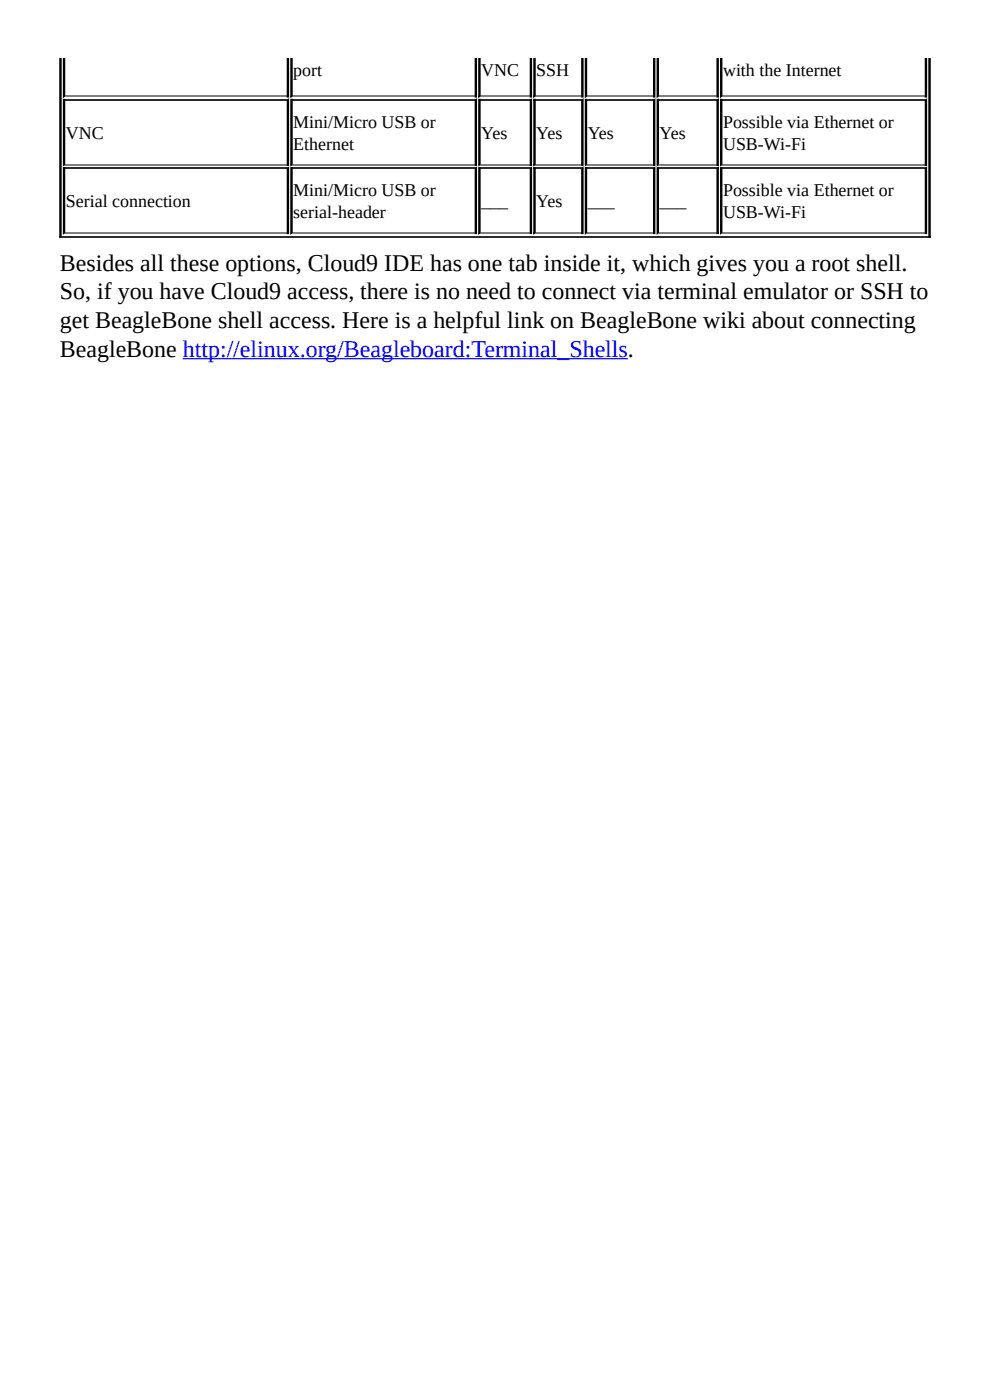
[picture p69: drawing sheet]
<svg xmlns="http://www.w3.org/2000/svg" width="210mm" height="297mm" viewBox="0 0 210 297" stroke-linecap="round" stroke-linejoin="round" font-family="sans-serif">
<defs><g id="words">
<g font-size="5.1">
<text x="12.7" y="57.4">Besides all these options, Cloud9 IDE has one tab inside it, which gives you a root shell.</text>
<text x="12.7" y="63.5">So, if you have Cloud9 access, there is no need to connect via terminal emulator or SSH to</text>
<text x="12.7" y="69.6">get BeagleBone shell access. Here is a helpful link on BeagleBone wiki about connecting</text>
<text x="12.7" y="75.7">BeagleBone http://elinux.org/Beagleboard:Terminal_Shells.</text>
</g>
<g font-size="3.8">
<text x="62.2" y="16.1">port</text>
<text x="102.1" y="16.1">VNC</text>
<text x="113.8" y="16.1">SSH</text>
<text x="153.4" y="16.1">with the Internet</text>
<text x="14" y="29.5">VNC</text>
<text x="62.2" y="27.2">Mini/Micro USB or</text>
<text x="102.1" y="29.5">Yes</text>
<text x="113.8" y="29.5">Yes</text>
<text x="124.7" y="29.5">Yes</text>
<text x="139.9" y="29.5">Yes</text>
<text x="153.4" y="27.2">Possible via Ethernet or</text>
<text x="62.2" y="31.8">Ethernet</text>
<text x="153.4" y="31.8">USB-Wi-Fi</text>
<text x="62.2" y="41.7">Mini/Micro USB or</text>
<text x="153.4" y="41.7">Possible via Ethernet or</text>
<text x="14" y="44">Serial connection</text>
<text x="62.2" y="46.2">serial-header</text>
<text x="102.1" y="44">___</text>
<text x="113.8" y="44">Yes</text>
<text x="124.7" y="44">___</text>
<text x="139.9" y="44">___</text>
<text x="153.4" y="46.2">USB-Wi-Fi</text>
</g>
</g></defs>
<path d="M12.7 50.2h184.6" fill="none" stroke="#2c2c2c" stroke-width=".25"/>
<path d="M12.7 12.4h.3v37.7l-.3 .2z" fill-rule="evenodd" fill="#808080" stroke="#000" stroke-width=".25"/>
<path d="M197 12.4h.3v37.9h-.3z" fill-rule="evenodd" fill="#2c2c2c" stroke="#000" stroke-width=".25"/>
<path d="M13.5 20.5h47.7" fill="none" stroke="#808080" stroke-width=".25"/>
<path d="M13.5 12.4h.2v7.9l-.2 .3z" fill-rule="evenodd" fill="#2c2c2c" stroke="#000" stroke-width=".25"/>
<path d="M60.9 12.4h.3v8.2h-.3z" fill-rule="evenodd" fill="#808080" stroke="#000" stroke-width=".25"/>
<path d="M61.7 20.5h39.4" fill="none" stroke="#808080" stroke-width=".25"/>
<path d="M61.7 12.4h.3v7.9l-.3 .3z" fill-rule="evenodd" fill="#2c2c2c" stroke="#000" stroke-width=".25"/>
<path d="M100.8 12.4h.3v8.2h-.3z" fill-rule="evenodd" fill="#808080" stroke="#000" stroke-width=".25"/>
<path d="M101.6 20.5h11.1" fill="none" stroke="#808080" stroke-width=".25"/>
<path d="M101.6 12.4h.2v7.9l-.2 .3z" fill-rule="evenodd" fill="#2c2c2c" stroke="#000" stroke-width=".25"/>
<path d="M112.5 12.4h.2v8.2h-.2z" fill-rule="evenodd" fill="#808080" stroke="#000" stroke-width=".25"/>
<path d="M113.3 20.5h10.4" fill="none" stroke="#808080" stroke-width=".25"/>
<path d="M113.3 12.4h.2v7.9l-.2 .3z" fill-rule="evenodd" fill="#2c2c2c" stroke="#000" stroke-width=".25"/>
<path d="M123.4 12.4h.3v8.2h-.3z" fill-rule="evenodd" fill="#808080" stroke="#000" stroke-width=".25"/>
<path d="M124.2 20.5h14.7" fill="none" stroke="#808080" stroke-width=".25"/>
<path d="M124.2 12.4h.2v7.9l-.2 .3z" fill-rule="evenodd" fill="#2c2c2c" stroke="#000" stroke-width=".25"/>
<path d="M138.6 12.4h.3v8.2h-.3z" fill-rule="evenodd" fill="#808080" stroke="#000" stroke-width=".25"/>
<path d="M139.4 20.5h13" fill="none" stroke="#808080" stroke-width=".25"/>
<path d="M139.4 12.4h.3v7.9l-.3 .3z" fill-rule="evenodd" fill="#2c2c2c" stroke="#000" stroke-width=".25"/>
<path d="M152.1 12.4h.3v8.2h-.3z" fill-rule="evenodd" fill="#808080" stroke="#000" stroke-width=".25"/>
<path d="M152.9 20.5h43.6" fill="none" stroke="#808080" stroke-width=".25"/>
<path d="M152.9 12.4h.2v7.9l-.2 .3z" fill-rule="evenodd" fill="#2c2c2c" stroke="#000" stroke-width=".25"/>
<path d="M196.3 12.4h.2v8.2h-.2z" fill-rule="evenodd" fill="#808080" stroke="#000" stroke-width=".25"/>
<path d="M13.5 21.2h47.7" fill="none" stroke="#2c2c2c" stroke-width=".25"/>
<path d="M13.5 34.9h47.7" fill="none" stroke="#808080" stroke-width=".25"/>
<path d="M13.5 21.1h.2v13.7l-.2 .3z" fill-rule="evenodd" fill="#2c2c2c" stroke="#000" stroke-width=".25"/>
<path d="M61.2 21.1v14h-.3v-13.8z" fill-rule="evenodd" fill="#808080" stroke="#000" stroke-width=".25"/>
<path d="M61.7 21.2h39.4" fill="none" stroke="#2c2c2c" stroke-width=".25"/>
<path d="M61.7 34.9h39.4" fill="none" stroke="#808080" stroke-width=".25"/>
<path d="M61.7 21.1h.3v13.7l-.3 .3z" fill-rule="evenodd" fill="#2c2c2c" stroke="#000" stroke-width=".25"/>
<path d="M101.1 21.1v14h-.3v-13.8z" fill-rule="evenodd" fill="#808080" stroke="#000" stroke-width=".25"/>
<path d="M101.6 21.2h11.1" fill="none" stroke="#2c2c2c" stroke-width=".25"/>
<path d="M101.6 34.9h11.1" fill="none" stroke="#808080" stroke-width=".25"/>
<path d="M101.6 21.1h.2v13.7l-.2 .3z" fill-rule="evenodd" fill="#2c2c2c" stroke="#000" stroke-width=".25"/>
<path d="M112.7 21.1v14h-.2v-13.8z" fill-rule="evenodd" fill="#808080" stroke="#000" stroke-width=".25"/>
<path d="M113.3 21.2h10.4" fill="none" stroke="#2c2c2c" stroke-width=".25"/>
<path d="M113.3 34.9h10.4" fill="none" stroke="#808080" stroke-width=".25"/>
<path d="M113.3 21.1h.2v13.7l-.2 .3z" fill-rule="evenodd" fill="#2c2c2c" stroke="#000" stroke-width=".25"/>
<path d="M123.7 21.1v14h-.3v-13.8z" fill-rule="evenodd" fill="#808080" stroke="#000" stroke-width=".25"/>
<path d="M124.2 21.2h14.7" fill="none" stroke="#2c2c2c" stroke-width=".25"/>
<path d="M124.2 34.9h14.7" fill="none" stroke="#808080" stroke-width=".25"/>
<path d="M124.2 21.1h.2v13.7l-.2 .3z" fill-rule="evenodd" fill="#2c2c2c" stroke="#000" stroke-width=".25"/>
<path d="M138.9 21.1v14h-.3v-13.8z" fill-rule="evenodd" fill="#808080" stroke="#000" stroke-width=".25"/>
<path d="M139.4 21.2h13" fill="none" stroke="#2c2c2c" stroke-width=".25"/>
<path d="M139.4 34.9h13" fill="none" stroke="#808080" stroke-width=".25"/>
<path d="M139.4 21.1h.3v13.7l-.3 .3z" fill-rule="evenodd" fill="#2c2c2c" stroke="#000" stroke-width=".25"/>
<path d="M152.4 21.1v14h-.3v-13.8z" fill-rule="evenodd" fill="#808080" stroke="#000" stroke-width=".25"/>
<path d="M152.9 21.2h43.6" fill="none" stroke="#2c2c2c" stroke-width=".25"/>
<path d="M152.9 34.9h43.6" fill="none" stroke="#808080" stroke-width=".25"/>
<path d="M152.9 21.1h.2v13.7l-.2 .3z" fill-rule="evenodd" fill="#2c2c2c" stroke="#000" stroke-width=".25"/>
<path d="M196.5 21.1v14h-.2v-13.8z" fill-rule="evenodd" fill="#808080" stroke="#000" stroke-width=".25"/>
<path d="M13.5 35.7h47.7" fill="none" stroke="#2c2c2c" stroke-width=".25"/>
<path d="M13.5 49.4h47.7" fill="none" stroke="#808080" stroke-width=".25"/>
<path d="M13.5 35.6h.2v13.7l-.2 .2z" fill-rule="evenodd" fill="#2c2c2c" stroke="#000" stroke-width=".25"/>
<path d="M61.2 35.6v13.9h-.3v-13.7z" fill-rule="evenodd" fill="#808080" stroke="#000" stroke-width=".25"/>
<path d="M61.7 35.7h39.4" fill="none" stroke="#2c2c2c" stroke-width=".25"/>
<path d="M61.7 49.4h39.4" fill="none" stroke="#808080" stroke-width=".25"/>
<path d="M61.7 35.6h.3v13.7l-.3 .2z" fill-rule="evenodd" fill="#2c2c2c" stroke="#000" stroke-width=".25"/>
<path d="M101.1 35.6v13.9h-.3v-13.7z" fill-rule="evenodd" fill="#808080" stroke="#000" stroke-width=".25"/>
<path d="M101.6 35.7h11.1" fill="none" stroke="#2c2c2c" stroke-width=".25"/>
<path d="M101.6 49.4h11.1" fill="none" stroke="#808080" stroke-width=".25"/>
<path d="M101.6 35.6h.2v13.7l-.2 .2z" fill-rule="evenodd" fill="#2c2c2c" stroke="#000" stroke-width=".25"/>
<path d="M112.7 35.6v13.9h-.2v-13.7z" fill-rule="evenodd" fill="#808080" stroke="#000" stroke-width=".25"/>
<path d="M113.3 35.7h10.4" fill="none" stroke="#2c2c2c" stroke-width=".25"/>
<path d="M113.3 49.4h10.4" fill="none" stroke="#808080" stroke-width=".25"/>
<path d="M113.3 35.6h.2v13.7l-.2 .2z" fill-rule="evenodd" fill="#2c2c2c" stroke="#000" stroke-width=".25"/>
<path d="M123.7 35.6v13.9h-.3v-13.7z" fill-rule="evenodd" fill="#808080" stroke="#000" stroke-width=".25"/>
<path d="M124.2 35.7h14.7" fill="none" stroke="#2c2c2c" stroke-width=".25"/>
<path d="M124.2 49.4h14.7" fill="none" stroke="#808080" stroke-width=".25"/>
<path d="M124.2 35.6h.2v13.7l-.2 .2z" fill-rule="evenodd" fill="#2c2c2c" stroke="#000" stroke-width=".25"/>
<path d="M138.9 35.6v13.9h-.3v-13.7z" fill-rule="evenodd" fill="#808080" stroke="#000" stroke-width=".25"/>
<path d="M139.4 35.7h13" fill="none" stroke="#2c2c2c" stroke-width=".25"/>
<path d="M139.4 49.4h13" fill="none" stroke="#808080" stroke-width=".25"/>
<path d="M139.4 35.6h.3v13.7l-.3 .2z" fill-rule="evenodd" fill="#2c2c2c" stroke="#000" stroke-width=".25"/>
<path d="M152.4 35.6v13.9h-.3v-13.7z" fill-rule="evenodd" fill="#808080" stroke="#000" stroke-width=".25"/>
<path d="M152.9 35.7h43.6" fill="none" stroke="#2c2c2c" stroke-width=".25"/>
<path d="M152.9 49.4h43.6" fill="none" stroke="#808080" stroke-width=".25"/>
<path d="M152.9 35.6h.2v13.7l-.2 .2z" fill-rule="evenodd" fill="#2c2c2c" stroke="#000" stroke-width=".25"/>
<path d="M196.5 35.6v13.9h-.2v-13.7z" fill-rule="evenodd" fill="#808080" stroke="#000" stroke-width=".25"/>
<path d="M38.9 76.1h94.2z" fill="none" stroke="#00e" stroke-width=".25"/>
<use href="#words"/>
</svg>
